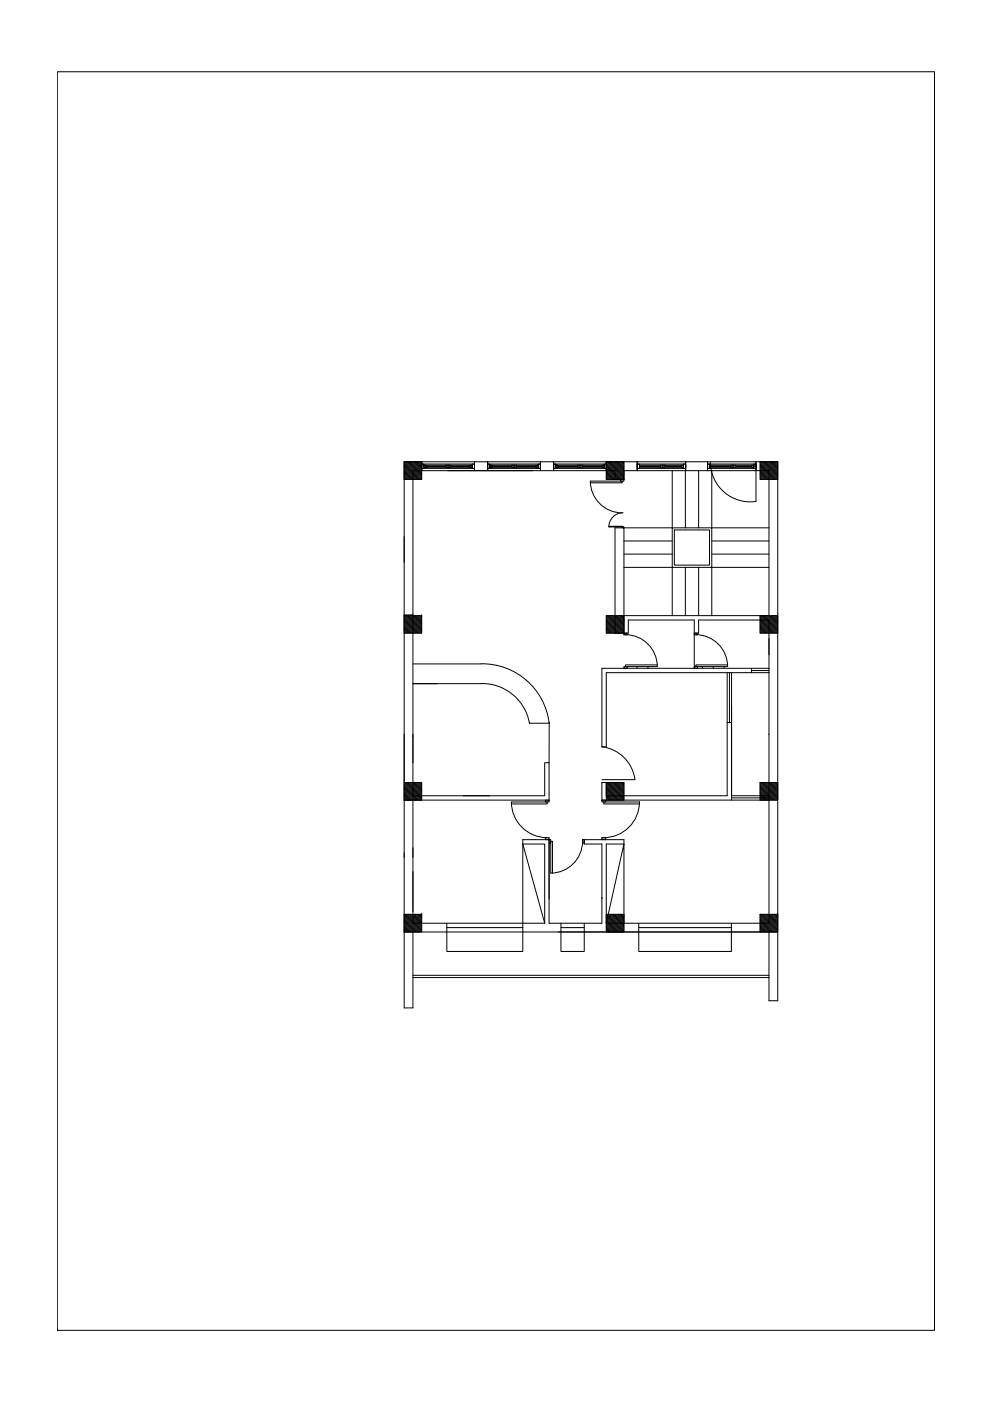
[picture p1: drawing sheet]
<svg xmlns="http://www.w3.org/2000/svg" width="297mm" height="420mm" viewBox="0 0 297 420" stroke-linecap="round" stroke-linejoin="round" font-family="sans-serif">
<!-- layer: 0 -->
<g fill="none" stroke="#000" stroke-width=".3">
<path d="M17.2 21.5h262.9v377.5h-262.9zM121.1 138.5h5.3v5.3h-5.3zM121.1 138.5h5.3M121.1 138.5v163.8h2.7v-22.8M121.1 138.5l5.3 5.2M121.1 138.8l5 5M121.1 139.2l4.6 4.6M121.1 139.5l4.3 4.3M121.1 139.9l3.9 3.9M121.5 138.5l4.9 4.9M121.9 138.5l4.5 4.6M122.2 138.5l4.2 4.2"/>
<path d="M122.5 138.5l3.9 3.8M122.9 138.5l3.5 3.5M123.3 138.5l3.1 3.2M123.6 138.5l2.8 2.8M123.9 138.5l2.5 2.4v-2.4M124.3 138.5l2.1 2.1M124.7 138.5l1.7 1.8M125 138.5l1.4 1.4M125.3 138.5l1.1 1M125.7 138.5l.7 .7M126.1 138.5l.3 .4M126.4 138.5v2.7h-2.6v63.8h20.4a14.4 14.4 0 0 1 14.5 11.9"/>
<path d="M126.4 138.5h15.8v2.7h-15.8zM126.4 139.2h15.8v1.3h-15.8zM126.4 139.2h.7v1.3h-.7zM127.1 139.5h.6v.6h-.6v-.6h14.4v.6h-14.4zM127.7 139.8l5.9 .1zM133.6 139.5h.7v.6h-.7zM134.3 139.5h.6v.6h-.6zM134.9 139.8l6 .1zM140.9 139.5h.6v.6h-.6zM141.5 139.2h.7v1.3h-.7zM146.2 139.2h.6v1.3h-.6zM146.2 139.2h15.8v1.3h-15.8z"/>
<path d="M146.2 138.5h15.8v2.7h-15.8zM146.2 138.5h-4v2.7M146.2 138.5v2.7M146.8 139.5h.7v.6h-.7v-.6h14.5v.6h-14.5zM147.5 139.8l5.9 .1zM153.4 139.5h.7v.6h-.7zM154.1 139.5h.7v.6h-.7zM154.8 139.8l5.9 .1zM160.7 139.5h.6v.6h-.6zM161.3 139.2h.7v1.3h-.7zM162 138.5h3.9v2.7h-3.9zM165.9 138.5h15.9v2.7h-15.9z"/>
<path d="M165.9 139.2h15.9v1.3h-15.9zM165.9 139.2h.7v1.3h-.7zM166.6 139.5h.7v.6h-.7v-.6h14.5v.6h-14.5zM167.3 139.8l5.9 .1zM173.2 139.5h.6v.6h-.6zM173.8 139.5h.7v.6h-.7zM174.5 139.8l6 .1zM180.5 139.5h.6v.6h-.6zM181.1 139.2h.7v1.3h-.7zM181.7 138.5h5.3v5.3h-5.3zM181.7 138.5v2.7M181.7 138.8l5 5"/>
<path d="M181.7 139.2l4.6 4.6M181.7 139.5l4.3 4.3M181.7 139.9l3.9 3.9M181.8 138.5v2.7h2.5v2.6h2.7v-2.6h4v-2.7M181.8 138.5h9.2M181.8 138.5l5.2 5.2M182.1 138.5l4.9 4.9M182.4 138.5l4.6 4.6M182.8 138.5l4.2 4.2M183.2 138.5l3.8 3.8M183.5 138.5l3.5 3.5M183.8 138.5l3.2 3.2"/>
<path d="M184.2 138.5l2.8 2.8M184.6 138.5l2.4 2.4M184.9 138.5l2.1 2.1M185.2 138.5l1.8 1.8M185.6 138.5l1.4 1.4M186 138.5l1 1M186.3 138.5l.7 .7M186.6 138.5l.4 .4M187 138.5h.1M191 138.5h14.5v2.7h-14.5zM191 139.2h14.5v1.3h-14.5zM191 139.2h.7v1.3h-.7z"/>
<path d="M191.7 139.8l6.3 .1zM191.7 139.5h13.2v.6h-13.2zM198 139.5h.7v.6h-.7zM198.7 139.5h.6v.6h-.6zM199.3 139.8l4.9 .1zM204.2 139.5h.7v.6h-.7zM204.9 139.2h.6v1.3h-.6zM205.5 138.5h6.6v2.7h-6.6zM212.1 139.2h.7v1.3h-.7zM212.1 139.2h14.5v1.3h-14.5zM212.1 138.5h14.5v2.7h-14.5zM212.8 139.5h13.2v.6h-13.2z"/>
<path d="M212.8 139.8l6.3 .1zM219.1 139.5h.6v.6h-.6zM219.7 139.5h.7v.6h-.7zM220.4 139.8l4.9 .1zM225.3 139.5h.7v.6h-.7zM226 139.2h.6v1.3h-.6zM227.8 138.5h5.3v5.3h-5.3zM227.9 138.5l5.2 5.2M227.9 138.8l4.9 5M227.9 139.2l4.5 4.6M227.9 139.5l4.2 4.3M227.9 139.9l3.9 3.9"/>
<path d="M228.2 138.5l4.9 4.9M228.6 138.5l4.5 4.6M228.9 138.5l4.2 4.2M229.3 138.5l3.8 3.8M229.6 138.5l3.5 3.5M230 138.5l3.1 3.2M230.3 138.5l2.8 2.8M230.7 138.5l2.4 2.4M231 138.5l2.1 2.1M231.4 138.5l1.7 1.8M231.7 138.5l1.4 1.4M232.1 138.5l1 1"/>
<path d="M232.4 138.5l.7 .7M232.8 138.5l.3 .4M233.1 138.5v141l-112-.1M233.1 138.5h-6.5v11.9a12 12 0 0 1-13.7-11.8M233.1 138.5h.1M121.1 140.2l3.6 3.6M121.1 140.6l3.2 3.2M121.1 140.9l2.9 2.9M121.1 141.3l2.5 2.5M121.1 141.6l2.2 2.2M121.1 142l1.8 1.8M121.1 142.3l1.5 1.5"/>
<path d="M121.1 142.7l1.1 1.1M121.1 143l.8 .8M121.1 143.4l.4 .4M121.1 143.7l.1 .1M134.2 141.2h25.4M176.9 144.3a9.5 9.5 0 0 0 9.6 9.5M177 144.3h9.5v.5h-9.5M181.7 140.2l3.6 3.6M181.7 140.6l3.2 3.2M181.7 140.9l2.9 2.9M181.7 141.3l2.5 2.5M181.7 141.6l2.2 2.2"/>
<path d="M181.7 142l1.8 1.8M181.7 142.3l1.5 1.5M181.7 142.7l1.1 1.1M181.7 143l.8 .8M181.7 143.4l.4 .4M181.7 143.7l.1 .1M182.5 157.8h4.3v.2h-4.3M184.3 158.3h2.7v31.6h-2.7zM184.3 143.8h2.7M186 143.8h1v.5h-1zM186.5 158h.5v.3h-.5zM186.7 153.8a4.3 4.3 0 0 0-4.2 4.2"/>
<path d="M187 158.3h14.5M201.5 158.3h11.8v11.9h-11.8zM201.5 141.2v17.1M202.1 158.9h10.6v10.6h-10.6zM205.4 141.2v17.1M209.4 141.2v17.1M213.3 141.2v17.1h17.2M226.6 141.2h3.9M227.9 140.2l3.5 3.6M227.9 140.6l3.1 3.2M227.9 140.9l2.8 2.9M227.9 141.3l2.5 2.5"/>
<path d="M227.9 141.6l2.1 2.2M227.9 142l1.7 1.8M227.9 142.3l1.4 1.5M227.9 142.7l1.1 1.1M227.9 143l.7 .8M227.9 143.4l.3 .4M227.9 143.7v.1M230.5 141.2v43.4h-48.8v5.3h5.3v-5.3M230.5 141.2h.1M187 170.2h14.5v14.4M187 162.2h14.5M187 166.2h14.5"/>
<path d="M205.4 170.2v14.4M209.4 170.2v14.4M213.3 162.2h17.2M213.3 166.2h17.2M230.5 170.2h-17.2v14.4M121.1 184.6h5.3v5.3h-5.3zM121.1 184.6l5.3 5.3M121.1 184.9l5 5M121.1 185.3l4.6 4.6M121.1 185.6l4.3 4.3M121.1 186l3.9 3.9M121.1 186.3l3.6 3.6"/>
<path d="M121.1 186.7l3.2 3.2M121.1 187l2.9 2.9M121.1 187.4l2.5 2.5M121.1 187.7l2.2 2.2M121.1 188.1l1.8 1.8M121.1 188.4l1.5 1.5M121.1 188.8l1.1 1.1M121.1 189.1l.8 .8M121.1 189.5l.4 .4M121.1 189.8l.1 .1M121.1 184.4h2.7M121.5 184.6l4.9 4.9"/>
<path d="M121.9 184.6l4.5 4.6M122.2 184.6l4.2 4.2M122.5 184.6l3.9 3.9M122.9 184.6l3.5 3.5M123.3 184.6l3.1 3.2M123.6 184.6l2.8 2.8M123.8 199.1h20.4a20.2 20.2 0 0 1 20.4 17.8M123.9 184.6l2.5 2.5M124.3 184.6l2.1 2.1M124.7 184.6l1.7 1.8M125 184.6l1.4 1.4M125.3 184.6l1.1 1.1"/>
<path d="M125.7 184.6l.7 .7M126.1 184.6l.3 .4M126.4 184.6h.1M181.7 184.9l5 5M181.7 185.3l4.6 4.6M181.7 185.6l4.3 4.3M181.7 186l3.9 3.9M181.7 186.3l3.6 3.6M181.7 186.7l3.2 3.2M181.7 187l2.9 2.9M181.7 187.4l2.5 2.5M181.7 187.7l2.2 2.2"/>
<path d="M181.7 188.1l1.8 1.8M181.7 188.4l1.5 1.5M181.7 188.8l1.1 1.1M181.7 189.1l.8 .8M181.7 189.5l.4 .4M181.7 189.8l.1 .1M181.8 184.6l5.2 5.3h1.3v-4h19.8v14.5M182.1 184.6l4.9 4.9M182.4 184.6l4.6 4.6M182.8 184.6l4.2 4.2M183.2 184.6l3.8 3.9M183.5 184.6l3.5 3.5"/>
<path d="M183.8 184.6l3.2 3.2M184.2 184.6l2.8 2.8M184.6 184.6l2.4 2.5M184.9 184.6l2.1 2.1M185.2 184.6l1.8 1.8M185.6 184.6l1.4 1.4M186 184.6l1 1.1M186.3 184.6l.7 .7M186.6 184.6l.4 .4M187 199.9h1v.5h-1zM187 189.9h1v.5h-1zM187 185.9h.1"/>
<path d="M187.5 190.3a9.5 9.5 0 0 1 9.5 9.6M191 199.9v.5M194.2 199.9v.5M197 199.4h-9.5v.5h9.5M208.1 199.9h1v.5h-1zM208.1 189.9h1v.5h-1zM208.1 189.9h1.3v-4h21.1v91h-48.8M208.5 190.3a9.5 9.5 0 0 1 9.6 9.6M210.5 199.9v.5M213.8 199.9v.5M217 199.9v.5M218.1 199.4h-9.5v.5h9.5"/>
<path d="M227.8 184.6h5.3v5.3h-5.3zM227.8 184.9l5 5M227.8 185.3l4.6 4.6M227.8 185.6l4.3 4.3M227.8 186l4 3.9M227.8 186.3l3.6 3.6M227.8 186.7l3.2 3.2M227.8 187l2.9 2.9M227.8 187.4l2.6 2.5M227.8 187.7l2.2 2.2M227.8 188.1l1.8 1.8M227.8 188.4l1.5 1.5"/>
<path d="M227.8 188.8l1.2 1.1M227.8 189.1l.8 .8M227.8 189.5l.4 .4M227.8 189.8l.1 .1M227.9 184.6l5.2 5.3M228.2 184.6l4.9 4.9M228.6 184.6l4.5 4.6M228.9 184.6l4.2 4.2M229.3 184.6l3.8 3.9M229.6 184.6l3.5 3.5M230 184.6l3.1 3.2M230.3 184.6l2.8 2.8"/>
<path d="M230.7 184.6l2.4 2.5M231 184.6l2.1 2.1M231.4 184.6l1.7 1.8M231.7 184.6l1.4 1.4M232.1 184.6l1 1.1M232.4 184.6l.7 .7M232.8 184.6l.3 .4M233.1 184.6h.1M131 205h-7.2v15.9M158.7 216.9h.1M158.7 216.9h5.9M164.6 216.9h.1"/>
<path d="M164.6 216.9v11.8M218 201.7v36.9h-36.3v-3.9h-1.3v5.3M218 216.7h1.3M218.6 201.7v15M219.3 201.7v36.9v-26.8M225.2 200.4v1.3M225.2 201.1h5.3M230.5 200.4h-50.1v23.6h1.3v-22.3h48.8M121.1 234.7h5.3v5.3h-5.3zM121.1 234.7l5.3 5.2M121.1 235l5 5M121.1 235.3l4.6 4.7"/>
<path d="M121.1 235.7l4.3 4.3M121.1 236.1l3.9 3.9M121.1 236.4l3.6 3.6M121.1 236.7l3.2 3.3M121.1 237.1l2.9 2.9M121.1 237.5l2.5 2.5M121.1 237.8l2.2 2.2M121.1 238.1l1.8 1.9M121.1 238.5l1.5 1.5M121.1 238.9l1.1 1.1M121.1 239.2l.8 .8M121.1 239.5l.4 .5"/>
<path d="M121.1 239.9l.1 .1M121.5 234.7l4.9 4.9M121.9 234.7l4.5 4.5M122.2 234.7l4.2 4.2M122.5 234.7l3.9 3.8M122.9 234.7l3.5 3.5M123.3 234.7l3.1 3.1M123.6 234.7l2.8 2.8M123.8 220.2v18.4h39.5v-9.9h1.3M123.9 234.7l2.5 2.4M124.3 234.7l2.1 2.1M124.7 234.7l1.7 1.7"/>
<path d="M125 234.7l1.4 1.4M125.3 234.7l1.1 1M125.7 234.7l.7 .7M126.1 234.7l.3 .3M126.4 234.7h.1M163.5 240h1.1v.5h-1.1zM164.6 240h-40.8M164.6 228.7v11.3M180.4 224a11.4 11.4 0 0 1 9.9 9.8h-9.9M180.4 240h1.2v.5h-1.2zM180.4 240h50.1M181.7 235l5 5"/>
<path d="M181.7 235.3l4.6 4.7M181.7 235.7l4.3 4.3M181.7 236.1l3.9 3.9M181.7 236.4l3.6 3.6M181.7 236.7l3.2 3.3M181.7 237.1l2.9 2.9M181.7 237.5l2.5 2.5M181.7 237.8l2.2 2.2M181.7 238.1l1.8 1.9M181.7 238.5l1.5 1.5M181.7 238.9l1.1 1.1M181.7 239.9l.1 .1"/>
<path d="M181.8 234.7l5.2 5.2M182.1 234.7l4.9 4.9M182.1 240l-.4-.5v.5h5.3v-5.3h-5.3v4.5l.8 .8M182.4 234.7l4.6 4.5M182.8 234.7l4.2 4.2M183.2 234.7l3.8 3.8M183.5 234.7l3.5 3.5M183.8 234.7l3.2 3.1M184.2 234.7l2.8 2.8M184.6 234.7l2.4 2.4M184.9 234.7l2.1 2.1M185.2 234.7l1.8 1.7"/>
<path d="M185.6 234.7l1.4 1.4M186 234.7l1 1M186.3 234.7l.7 .7M186.6 234.7l.4 .3M187 234.7h.1M219.3 239.3h11.2M227.8 234.7h5.3v5.3h-5.3zM227.8 235l5 5M227.8 235.3l4.6 4.7M227.8 235.7l4.3 4.3M227.8 236.1l4 3.9M227.8 236.4l3.6 3.6"/>
<path d="M227.8 236.7l3.2 3.3M227.8 237.1l2.9 2.9M227.8 237.5l2.6 2.5M227.8 237.8l2.2 2.2M227.8 238.1l1.8 1.9M227.8 238.5l1.5 1.5M227.8 238.9l1.2 1.1M227.8 239.2l.8 .8M227.8 239.5l.4 .5M227.8 239.9l.1 .1M227.9 234.7l5.2 5.2M228.2 234.7l4.9 4.9"/>
<path d="M228.6 234.7l4.5 4.5M228.9 234.7l4.2 4.2M229.3 234.7l3.8 3.8M229.6 234.7l3.5 3.5M230 234.7l3.1 3.1M230.3 234.7l2.8 2.8M230.4 220.2h.1M230.5 238.6h-11.2v1.4M230.7 234.7l2.4 2.4M231 234.7l2.1 2.1M231.4 234.7l1.7 1.7M231.7 234.7l1.4 1.4"/>
<path d="M232.1 234.7l1 1M232.4 234.7l.7 .7M232.8 234.7l.3 .3M233.1 234.7h.1M121.1 240h2.7M123.8 240v36.9h39.5M123.8 254.3v2.8M153.3 240.5a10.7 10.7 0 0 0 10.7 10.7M153.3 240.5h10.7v.6h-10.7M156.7 253.1h6.6v23.8zM163.5 251.3h1.1v.5h-1.1zM164.6 251.8v25.1h15.8v-23.8h-5.3v-1.3h11.9v1.3h-5.3v23.8"/>
<path d="M164.6 251.8h.5v1h-.5zM164.6 251.8h-7.9v33.5h-22.8v-8.4M174.6 252.3a9.5 9.5 0 0 1-9.5 9.5v-9.5h.5v9.5M174.7 251.8h.4v1h-.4zM180.4 251.3h1.2v.5h-1.2zM191.7 240.5a10.7 10.7 0 0 1-10.8 10.7M191.7 240.5h-10.7v.6h10.7M121.1 274.2h5.3v5.3h-5.3zM121.1 274.2l5.3 5.3M121.1 274.5l5 5M121.1 274.9l4.6 4.6M121.1 275.2l4.3 4.3"/>
<path d="M121.1 275.6l3.9 3.9M121.1 275.9l3.6 3.6M121.1 276.3l3.2 3.2M121.1 276.6l2.9 2.9M121.1 277l2.5 2.5M121.1 277.3l2.2 2.2M121.1 277.7l1.8 1.8M121.1 278l1.5 1.5M121.1 278.4l1.1 1.1M121.1 278.7l.8 .8M121.1 279.1l.4 .4M121.5 274.2l4.9 4.9"/>
<path d="M121.9 274.2l4.5 4.6M122.2 274.2l4.2 4.2M122.5 274.2l3.9 3.9M122.9 274.2l3.5 3.5M123.3 274.2l3.1 3.2M123.6 274.2l2.8 2.8M123.9 274.2l2.5 2.5M124.3 274.2l2.1 2.1M124.7 274.2l1.7 1.8M125 274.2l1.4 1.4M125.3 274.2l1.1 1.1M125.7 274.2l.7 .7"/>
<path d="M126.1 274.2l.3 .4M126.4 274.2h.1M133.9 278.2h22.8M168.1 276.9v8.4h7v-8.4M168.1 278.2h7M181.7 276.9l5.3-23.8v23.8M181.7 274.2h5.3v5.3h-5.3zM181.7 274.5l5 5M181.7 274.9l4.6 4.6M181.7 275.2l4.3 4.3M181.7 275.6l3.9 3.9M181.7 275.9l3.6 3.6"/>
<path d="M181.7 276.3l3.2 3.2M181.7 276.6l2.9 2.9M181.7 277l2.5 2.5M181.7 277.3l2.2 2.2M181.7 277.7l1.8 1.8M181.7 278l1.5 1.5M181.7 278.4l1.1 1.1M181.7 278.7l.8 .8M181.7 279.1l.4 .4M181.7 279.4l.1 .1M181.8 274.2l5.2 5.3M182.1 274.2l4.9 4.9"/>
<path d="M182.4 274.2l4.6 4.6M182.8 274.2l4.2 4.2M183.2 274.2l3.8 3.9M183.5 274.2l3.5 3.5M183.8 274.2l3.2 3.2M184.2 274.2l2.8 2.8M184.6 274.2l2.4 2.5M184.9 274.2l2.1 2.1M185.2 274.2l1.8 1.8M185.6 274.2l1.4 1.4M186 274.2l1 1.1M186.3 274.2l.7 .7"/>
<path d="M186.6 274.2l.4 .4M187 274.2h.1M191.5 278.2h27.7M219.2 276.9v8.4h-27.7v-8.4M227.8 274.2h5.3v5.3h-5.3zM227.8 274.5l5 5M227.8 274.9l4.6 4.6M227.8 275.2l4.3 4.3M227.8 275.6l4 3.9M227.8 275.9l3.6 3.6M227.8 276.3l3.2 3.2M227.8 276.6l2.9 2.9"/>
<path d="M227.8 277l2.6 2.5M227.8 277.3l2.2 2.2M227.8 277.7l1.8 1.8M227.8 278l1.5 1.5M227.8 278.4l1.2 1.1M227.8 278.7l.8 .8M227.8 279.1l.4 .4M227.8 279.4l-60.5 .1M227.9 274.2l5.2 5.3M228.2 274.2l4.9 4.9M228.6 274.2l4.5 4.6M228.9 274.2l4.2 4.2"/>
<path d="M229.3 274.2l3.8 3.9M229.6 274.2l3.5 3.5M230 274.2l3.1 3.2M230.3 274.2l2.8 2.8M230.5 279.5v20.6h2.6v-20.6M230.7 274.2l2.4 2.5M231 274.2l2.1 2.1M231.4 274.2l1.7 1.8M231.7 274.2l1.4 1.4M232.1 274.2l1 1.1M232.4 274.2l.7 .7M232.8 274.2l.3 .4"/>
<path d="M233.1 274.2h.1M123.8 293.2h106.7M123.8 292.5h106.7"/>
</g>
</svg>
